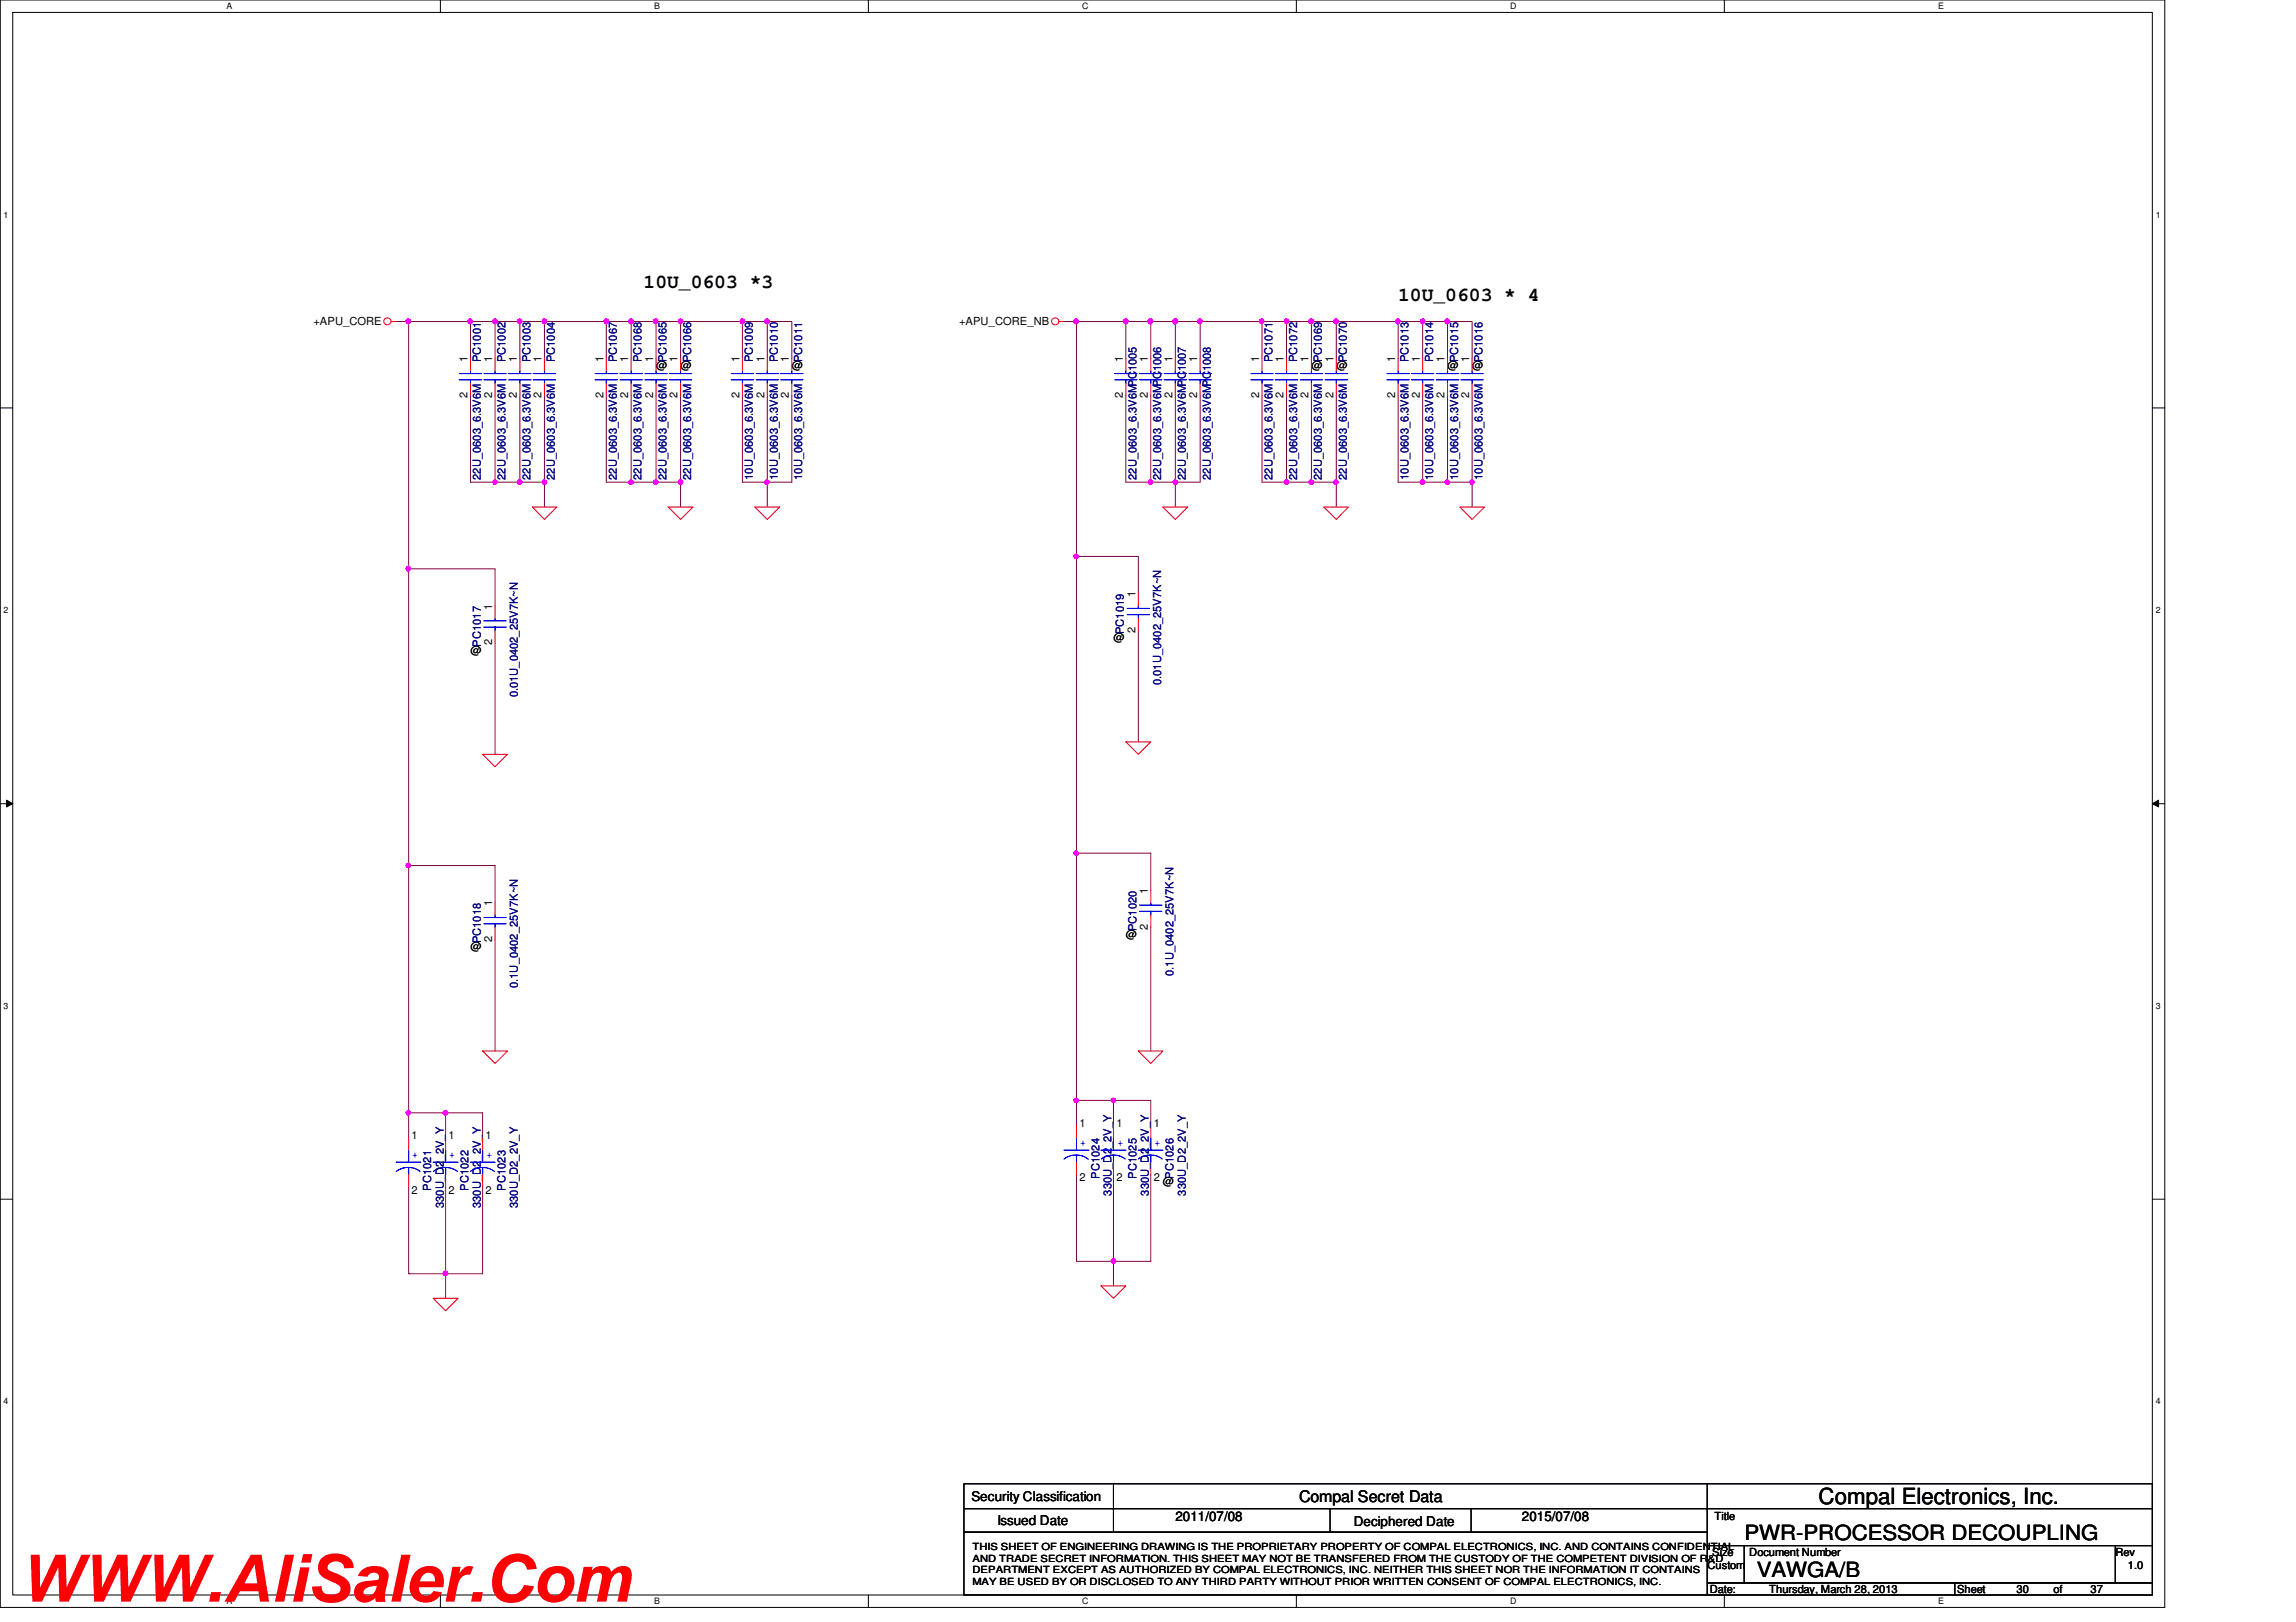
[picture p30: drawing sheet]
<svg xmlns="http://www.w3.org/2000/svg" width="297mm" height="210mm" viewBox="0 0 297 210" stroke-linecap="round" stroke-linejoin="round" font-family="sans-serif">
<defs><g id="words">
<text font-size="8.5" fill="#f00" x="2.5" y="207.3">WWW.AliSaler.Com</text>
<text font-size="2.9" x="235.3" y="194.6">Compal Electronics, Inc.</text>
<g font-size="2.7">
<text x="225.7" y="199.3">PWR-PROCESSOR DECOUPLING</text>
<text x="227.3" y="204.1">VAWGA/B</text>
</g>
<g font-size="2.5">
<text x="83.3" y="37.3">10U_0603 *3</text>
<text x="180.9" y="38.9">10U_0603 * 4</text>
</g>
<text font-size="2.1" x="168.1" y="194.4">Compal Secret Data</text>
<g font-size="1.7">
<text x="125.7" y="194.3">Security Classification</text>
<text x="129" y="197.3">Issued Date</text>
<text x="152.1" y="196.8">2011/07/08</text>
<text x="175.1" y="197.5">Deciphered Date</text>
<text x="196.9" y="196.8">2015/07/08</text>
</g>
<g font-size="1.4">
<text x="40.6" y="42">+APU_CORE</text>
<text x="124.1" y="42">+APU_CORE_NB</text>
<text x="60.5" y="46.9" transform="rotate(-90 60.5 46.9)">1</text>
<text x="63.7" y="46.9" transform="rotate(-90 63.7 46.9)">1</text>
<text x="66.9" y="46.9" transform="rotate(-90 66.9 46.9)">1</text>
<text x="70.1" y="46.9" transform="rotate(-90 70.1 46.9)">1</text>
<text x="78.1" y="46.9" transform="rotate(-90 78.1 46.9)">1</text>
<text x="81.3" y="46.9" transform="rotate(-90 81.3 46.9)">1</text>
<text x="84.5" y="46.9" transform="rotate(-90 84.5 46.9)">1</text>
<text x="84.9" y="47.8">@</text>
<text x="87.7" y="46.9" transform="rotate(-90 87.7 46.9)">1</text>
<text x="88" y="47.8">@</text>
<text x="95.7" y="46.9" transform="rotate(-90 95.7 46.9)">1</text>
<text x="98.9" y="46.9" transform="rotate(-90 98.9 46.9)">1</text>
<text x="102.1" y="46.9" transform="rotate(-90 102.1 46.9)">1</text>
<text x="102.4" y="47.8">@</text>
<text x="145.3" y="46.9" transform="rotate(-90 145.3 46.9)">1</text>
<text x="148.5" y="46.9" transform="rotate(-90 148.5 46.9)">1</text>
<text x="151.7" y="46.9" transform="rotate(-90 151.7 46.9)">1</text>
<text x="154.9" y="46.9" transform="rotate(-90 154.9 46.9)">1</text>
<text x="162.9" y="46.9" transform="rotate(-90 162.9 46.9)">1</text>
<text x="166.1" y="46.9" transform="rotate(-90 166.1 46.9)">1</text>
<text x="169.3" y="46.9" transform="rotate(-90 169.3 46.9)">1</text>
<text x="169.7" y="47.8">@</text>
<text x="172.5" y="46.9" transform="rotate(-90 172.5 46.9)">1</text>
<text x="172.9" y="47.8">@</text>
<text x="180.5" y="46.9" transform="rotate(-90 180.5 46.9)">1</text>
<text x="183.7" y="46.9" transform="rotate(-90 183.7 46.9)">1</text>
<text x="186.9" y="46.9" transform="rotate(-90 186.9 46.9)">1</text>
<text x="187.3" y="47.8">@</text>
<text x="190.1" y="46.9" transform="rotate(-90 190.1 46.9)">1</text>
<text x="190.5" y="47.8">@</text>
<text x="60.5" y="51.5" transform="rotate(-90 60.5 51.5)">2</text>
<text x="63.7" y="51.5" transform="rotate(-90 63.7 51.5)">2</text>
<text x="66.9" y="51.5" transform="rotate(-90 66.9 51.5)">2</text>
<text x="70.1" y="51.5" transform="rotate(-90 70.1 51.5)">2</text>
<text x="78.1" y="51.5" transform="rotate(-90 78.1 51.5)">2</text>
<text x="81.3" y="51.5" transform="rotate(-90 81.3 51.5)">2</text>
<text x="84.5" y="51.5" transform="rotate(-90 84.5 51.5)">2</text>
<text x="87.7" y="51.5" transform="rotate(-90 87.7 51.5)">2</text>
<text x="95.7" y="51.5" transform="rotate(-90 95.7 51.5)">2</text>
<text x="98.9" y="51.5" transform="rotate(-90 98.9 51.5)">2</text>
<text x="102.1" y="51.5" transform="rotate(-90 102.1 51.5)">2</text>
<text x="145.3" y="51.5" transform="rotate(-90 145.3 51.5)">2</text>
<text x="148.5" y="51.5" transform="rotate(-90 148.5 51.5)">2</text>
<text x="151.7" y="51.5" transform="rotate(-90 151.7 51.5)">2</text>
<text x="154.9" y="51.5" transform="rotate(-90 154.9 51.5)">2</text>
<text x="162.9" y="51.5" transform="rotate(-90 162.9 51.5)">2</text>
<text x="166.1" y="51.5" transform="rotate(-90 166.1 51.5)">2</text>
<text x="169.3" y="51.5" transform="rotate(-90 169.3 51.5)">2</text>
<text x="172.5" y="51.5" transform="rotate(-90 172.5 51.5)">2</text>
<text x="180.5" y="51.5" transform="rotate(-90 180.5 51.5)">2</text>
<text x="183.7" y="51.5" transform="rotate(-90 183.7 51.5)">2</text>
<text x="186.9" y="51.5" transform="rotate(-90 186.9 51.5)">2</text>
<text x="190.1" y="51.5" transform="rotate(-90 190.1 51.5)">2</text>
<text x="146.9" y="77.3" transform="rotate(-90 146.9 77.3)">1</text>
<text x="63.7" y="83.5" transform="rotate(-90 63.7 83.5)">2</text>
<text x="63.7" y="78.9" transform="rotate(-90 63.7 78.9)">1</text>
<text x="144.1" y="83">@</text>
<text x="146.9" y="81.9" transform="rotate(-90 146.9 81.9)">2</text>
<text x="60.9" y="84.6">@</text>
<text x="63.7" y="117.3" transform="rotate(-90 63.7 117.3)">1</text>
<text x="148.5" y="115.7" transform="rotate(-90 148.5 115.7)">1</text>
<text x="60.9" y="123">@</text>
<text x="63.7" y="121.9" transform="rotate(-90 63.7 121.9)">2</text>
<text x="145.7" y="121.4">@</text>
<text x="148.5" y="120.3" transform="rotate(-90 148.5 120.3)">2</text>
<text x="53.3" y="147.4">1</text>
<text x="58" y="147.4">1</text>
<text x="62.8" y="147.4">1</text>
<text x="139.7" y="145.8">1</text>
<text x="144.4" y="145.8">1</text>
<text x="149.3" y="145.8">1</text>
<text x="53.3" y="154.5">2</text>
<text x="58" y="154.5">2</text>
<text x="62.8" y="154.5">2</text>
<text x="139.7" y="152.9">2</text>
<text x="144.4" y="152.9">2</text>
<text x="149.3" y="152.9">2</text>
<text x="150.4" y="153.4">@</text>
<text x="221.8" y="196.8">Title</text>
<text x="220.9" y="203">Custom</text>
<text x="221.5" y="201.4">Size</text>
<text x="226.3" y="201.4">Document Number</text>
<text x="273.7" y="201.4">Rev</text>
<text x="275.3" y="203">1.0</text>
<text x="221.2" y="206.2">Date:</text>
<text x="228.9" y="206.2">Thursday, March 28, 2013</text>
<text x="253.2" y="206.2">Sheet</text>
<text x="260.9" y="206.2">30</text>
<text x="265.7" y="206.2">of</text>
<text x="270.5" y="206.2">37</text>
</g>
<g font-size="1.4" fill="#000080">
<text x="62.2" y="46.9" transform="rotate(-90 62.2 46.9)">PC1001</text>
<text x="65.4" y="46.9" transform="rotate(-90 65.4 46.9)">PC1002</text>
<text x="68.6" y="46.9" transform="rotate(-90 68.6 46.9)">PC1003</text>
<text x="71.8" y="46.9" transform="rotate(-90 71.8 46.9)">PC1004</text>
<text x="79.8" y="46.9" transform="rotate(-90 79.8 46.9)">PC1067</text>
<text x="83" y="46.9" transform="rotate(-90 83 46.9)">PC1068</text>
<text x="86.2" y="46.9" transform="rotate(-90 86.2 46.9)">PC1065</text>
<text x="89.4" y="46.9" transform="rotate(-90 89.4 46.9)">PC1066</text>
<text x="97.4" y="46.9" transform="rotate(-90 97.4 46.9)">PC1009</text>
<text x="100.6" y="46.9" transform="rotate(-90 100.6 46.9)">PC1010</text>
<text x="103.8" y="46.9" transform="rotate(-90 103.8 46.9)">PC1011</text>
<text x="164.6" y="46.9" transform="rotate(-90 164.6 46.9)">PC1071</text>
<text x="167.8" y="46.9" transform="rotate(-90 167.8 46.9)">PC1072</text>
<text x="171" y="46.9" transform="rotate(-90 171 46.9)">PC1069</text>
<text x="174.2" y="46.9" transform="rotate(-90 174.2 46.9)">PC1070</text>
<text x="182.2" y="46.9" transform="rotate(-90 182.2 46.9)">PC1013</text>
<text x="185.4" y="46.9" transform="rotate(-90 185.4 46.9)">PC1014</text>
<text x="188.6" y="46.9" transform="rotate(-90 188.6 46.9)">PC1015</text>
<text x="191.8" y="46.9" transform="rotate(-90 191.8 46.9)">PC1016</text>
<text x="62.2" y="62.1" transform="rotate(-90 62.2 62.1)">22U_0603_6.3V6M</text>
<text x="65.4" y="62.1" transform="rotate(-90 65.4 62.1)">22U_0603_6.3V6M</text>
<text x="68.6" y="62.1" transform="rotate(-90 68.6 62.1)">22U_0603_6.3V6M</text>
<text x="71.8" y="62.1" transform="rotate(-90 71.8 62.1)">22U_0603_6.3V6M</text>
<text x="79.8" y="62.1" transform="rotate(-90 79.8 62.1)">22U_0603_6.3V6M</text>
<text x="83" y="62.1" transform="rotate(-90 83 62.1)">22U_0603_6.3V6M</text>
<text x="86.2" y="62.1" transform="rotate(-90 86.2 62.1)">22U_0603_6.3V6M</text>
<text x="89.4" y="62.1" transform="rotate(-90 89.4 62.1)">22U_0603_6.3V6M</text>
<text x="97.4" y="62.1" transform="rotate(-90 97.4 62.1)">10U_0603_6.3V6M</text>
<text x="100.6" y="62.1" transform="rotate(-90 100.6 62.1)">10U_0603_6.3V6M</text>
<text x="103.8" y="62.1" transform="rotate(-90 103.8 62.1)">10U_0603_6.3V6M</text>
<text x="147" y="62.1" transform="rotate(-90 147 62.1)">22U_0603_6.3V6MPC1005</text>
<text x="150.2" y="62.1" transform="rotate(-90 150.2 62.1)">22U_0603_6.3V6MPC1006</text>
<text x="153.4" y="62.1" transform="rotate(-90 153.4 62.1)">22U_0603_6.3V6MPC1007</text>
<text x="156.6" y="62.1" transform="rotate(-90 156.6 62.1)">22U_0603_6.3V6MPC1008</text>
<text x="164.6" y="62.1" transform="rotate(-90 164.6 62.1)">22U_0603_6.3V6M</text>
<text x="167.8" y="62.1" transform="rotate(-90 167.8 62.1)">22U_0603_6.3V6M</text>
<text x="171" y="62.1" transform="rotate(-90 171 62.1)">22U_0603_6.3V6M</text>
<text x="174.2" y="62.1" transform="rotate(-90 174.2 62.1)">22U_0603_6.3V6M</text>
<text x="182.2" y="62.1" transform="rotate(-90 182.2 62.1)">10U_0603_6.3V6M</text>
<text x="185.4" y="62.1" transform="rotate(-90 185.4 62.1)">10U_0603_6.3V6M</text>
<text x="188.6" y="62.1" transform="rotate(-90 188.6 62.1)">10U_0603_6.3V6M</text>
<text x="191.8" y="62.1" transform="rotate(-90 191.8 62.1)">10U_0603_6.3V6M</text>
<text x="62.2" y="83.7" transform="rotate(-90 62.2 83.7)">PC1017</text>
<text x="145.4" y="82.1" transform="rotate(-90 145.4 82.1)">PC1019</text>
<text x="150.2" y="88.6" transform="rotate(-90 150.2 88.6)">0.01U_0402_25V7K~N</text>
<text x="67" y="90.3" transform="rotate(-90 67 90.3)">0.01U_0402_25V7K~N</text>
<text x="62.2" y="122.1" transform="rotate(-90 62.2 122.1)">PC1018</text>
<text x="147" y="120.5" transform="rotate(-90 147 120.5)">PC1020</text>
<text x="67" y="127.8" transform="rotate(-90 67 127.8)">0.1U_0402_25V7K~N</text>
<text x="151.8" y="126.3" transform="rotate(-90 151.8 126.3)">0.1U_0402_25V7K~N</text>
<text x="55.8" y="154.1" transform="rotate(-90 55.8 154.1)">PC1021</text>
<text x="60.6" y="154.1" transform="rotate(-90 60.6 154.1)">PC1022</text>
<text x="65.4" y="154.1" transform="rotate(-90 65.4 154.1)">PC1023</text>
<text x="142.2" y="152.5" transform="rotate(-90 142.2 152.5)">PC1024</text>
<text x="143.8" y="154.7" transform="rotate(-90 143.8 154.7)">330U_D2_2V_Y</text>
<text x="147" y="152.5" transform="rotate(-90 147 152.5)">PC1025</text>
<text x="148.6" y="154.7" transform="rotate(-90 148.6 154.7)">330U_D2_2V_Y</text>
<text x="151.8" y="152.5" transform="rotate(-90 151.8 152.5)">PC1026</text>
<text x="153.4" y="154.7" transform="rotate(-90 153.4 154.7)">330U_D2_2V_Y</text>
<text x="57.4" y="156.3" transform="rotate(-90 57.4 156.3)">330U_D2_2V_Y</text>
<text x="62.2" y="156.3" transform="rotate(-90 62.2 156.3)">330U_D2_2V_Y</text>
<text x="67" y="156.3" transform="rotate(-90 67 156.3)">330U_D2_2V_Y</text>
</g>
<g font-size="1.4" fill="#00f">
<text x="53.3" y="149.9">+</text>
<text x="58.1" y="149.9">+</text>
<text x="62.9" y="149.9">+</text>
<text x="139.7" y="148.3">+</text>
<text x="144.6" y="148.3">+</text>
<text x="149.3" y="148.3">+</text>
</g>
<g font-size="1.3">
<text x="125.8" y="200.6">THIS SHEET OF ENGINEERING DRAWING IS THE PROPRIETARY PROPERTY OF COMPAL ELECTRONICS, INC. AND CONTAINS CONFIDENTIAL</text>
<text x="125.8" y="202.1">AND TRADE SECRET INFORMATION. THIS SHEET MAY NOT BE TRANSFERED FROM THE CUSTODY OF THE COMPETENT DIVISION OF R&amp;D</text>
<text x="125.8" y="203.6">DEPARTMENT EXCEPT AS AUTHORIZED BY COMPAL ELECTRONICS, INC. NEITHER THIS SHEET NOR THE INFORMATION IT CONTAINS</text>
<text x="125.8" y="205.1">MAY BE USED BY OR DISCLOSED TO ANY THIRD PARTY WITHOUT PRIOR WRITTEN CONSENT OF COMPAL ELECTRONICS, INC.</text>
</g>
<g font-size="1.1">
<text x="29.3" y="1.1">A</text>
<text x="84.6" y="1.1">B</text>
<text x="140" y="1.1">C</text>
<text x="195.4" y="1.1">D</text>
<text x="250.7" y="1.1">E</text>
<text x=".5" y="28.2">1</text>
<text x="278.9" y="28.2">1</text>
<text x=".5" y="79.3">2</text>
<text x="278.9" y="79.3">2</text>
<text x=".5" y="130.6">3</text>
<text x="278.9" y="130.6">3</text>
<text x=".5" y="181.7">4</text>
<text x="278.9" y="181.7">4</text>
<text x="29.3" y="207.6">A</text>
<text x="84.6" y="207.6">B</text>
<text x="140" y="207.6">C</text>
<text x="195.4" y="207.6">D</text>
<text x="250.7" y="207.6">E</text>
</g>
</g></defs>
<path d="M0 0h280.1v208h-280.1zM1.6 1.6h276.9v204.8h-276.9z" fill="none" stroke="#000" stroke-width=".13"/>
<g fill="#fff">
<path d="M29.3 .2h.7v1.2h-.7z"/>
<path d="M29.3 206.6h.7v1.2h-.7z"/>
</g>
<path d="M57 0v1.6M57 206.4v1.6" fill="none" stroke="#000" stroke-width=".13"/>
<g fill="#fff">
<path d="M84.6 .2h.7v1.2h-.7z"/>
<path d="M84.6 206.6h.7v1.2h-.7z"/>
</g>
<path d="M112.3 0v1.6M112.3 206.4v1.6" fill="none" stroke="#000" stroke-width=".13"/>
<g fill="#fff">
<path d="M140 .2h.7v1.2h-.7z"/>
<path d="M140 206.6h.7v1.2h-.7z"/>
</g>
<path d="M167.7 0v1.6M167.7 206.4v1.6" fill="none" stroke="#000" stroke-width=".13"/>
<g fill="#fff">
<path d="M195.4 .2h.7v1.2h-.7z"/>
<path d="M195.4 206.6h.7v1.2h-.7z"/>
</g>
<path d="M223.1 0v1.6M223.1 206.4v1.6" fill="none" stroke="#000" stroke-width=".13"/>
<g fill="#fff">
<path d="M250.7 .2h.7v1.2h-.7z"/>
<path d="M250.7 206.6h.7v1.2h-.7z"/>
<path d="M.5 27.2h.6v1.2h-.6z"/>
<path d="M278.9 27.2h.6v1.2h-.6z"/>
<path d="M.5 78.4h.6v1.1h-.6z"/>
<path d="M278.9 78.4h.6v1.1h-.6z"/>
</g>
<path d="M0 52.8h1.6M278.5 52.8h1.6" fill="none" stroke="#000" stroke-width=".13"/>
<g fill="#fff">
<path d="M.5 129.6h.6v1.2h-.6z"/>
<path d="M278.9 129.6h.6v1.2h-.6z"/>
</g>
<path d="M0 104h1.6M.8 103.5l.8 .5-.8 .4zM278.5 104l.8-.5v.9zM278.5 104h1.6" fill="none" stroke="#000" stroke-width=".13"/>
<path d="M.8 103.5l.8 .5-.8 .4zM278.5 104l.8-.5v.9z" fill="#000"/>
<g fill="#fff">
<path d="M.5 180.8h.6v1.1h-.6z"/>
<path d="M278.9 180.8h.6v1.1h-.6z"/>
</g>
<path d="M0 155.2h1.6M278.5 155.2h1.6" fill="none" stroke="#000" stroke-width=".13"/>
<path d="M70.4 51.2v11.2" fill="none" stroke="#800040" stroke-width=".13"/>
<circle cx="70.4" cy="62.4" r=".3" fill="#f0f"/>
<circle cx="70.4" cy="62.4" r=".3" fill="none" stroke="#f0f" stroke-width=".13"/>
<path d="M67.3 62.4h3.1" fill="none" stroke="#800040" stroke-width=".13"/>
<circle cx="67.2" cy="62.4" r=".3" fill="#f0f"/>
<circle cx="67.2" cy="62.4" r=".3" fill="none" stroke="#f0f" stroke-width=".13"/>
<path d="M139.3 41.6h6.4" fill="none" stroke="#800040" stroke-width=".13"/>
<circle cx="139.2" cy="41.6" r=".31" fill="#f0f"/>
<circle cx="139.2" cy="41.6" r=".31" fill="none" stroke="#f0f" stroke-width=".13"/>
<path d="M60.9 41.6h3.1M64 51.2v11.2M52.9 73.6h11.1M52.9 112h11.1M52.9 147.2v-3.2h4.8v3.2M52.9 153.6v11.2M57.7 153.6v11.2M62.4 144v3.2M62.4 153.6v11.2" fill="none" stroke="#800040" stroke-width=".13"/>
<circle cx="57.6" cy="164.8" r=".31" fill="#f0f"/>
<circle cx="57.6" cy="164.8" r=".31" fill="none" stroke="#f0f" stroke-width=".13"/>
<path d="M64 41.6v4.8M67.3 41.6v4.8M60.9 62.4h3.1M64 73.6v4.8M145.7 62.4h3.2M52.9 164.8h4.8" fill="none" stroke="#800040" stroke-width=".13"/>
<circle cx="64" cy="41.6" r=".31" fill="#f0f"/>
<circle cx="64" cy="41.6" r=".31" fill="none" stroke="#f0f" stroke-width=".13"/>
<path d="M60.9 41.6v4.8M64 41.6h3.3M64 62.4h3.3" fill="none" stroke="#800040" stroke-width=".13"/>
<circle cx="67.2" cy="62.4" r=".3" fill="#f0f"/>
<circle cx="67.2" cy="62.4" r=".3" fill="none" stroke="#f0f" stroke-width=".13"/>
<circle cx="64" cy="62.4" r=".3" fill="#f0f"/>
<circle cx="64" cy="62.4" r=".3" fill="none" stroke="#f0f" stroke-width=".13"/>
<path d="M60.9 51.2v11.2M67.3 51.2v11.2M145.7 41.6v4.8M148.9 41.6v4.8" fill="none" stroke="#800040" stroke-width=".13"/>
<circle cx="148.8" cy="41.6" r=".31" fill="#f0f"/>
<circle cx="148.8" cy="41.6" r=".31" fill="none" stroke="#f0f" stroke-width=".13"/>
<path d="M145.7 51.2v11.2M148.9 51.2v11.2" fill="none" stroke="#800040" stroke-width=".13"/>
<circle cx="148.8" cy="62.4" r=".3" fill="#f0f"/>
<circle cx="148.8" cy="62.4" r=".3" fill="none" stroke="#f0f" stroke-width=".13"/>
<path d="M152.1 41.6v4.8M148.9 110.4v4.8" fill="none" stroke="#800040" stroke-width=".13"/>
<circle cx="152" cy="41.6" r=".31" fill="#f0f"/>
<circle cx="152" cy="41.6" r=".31" fill="none" stroke="#f0f" stroke-width=".13"/>
<path d="M148.9 41.6h3.2" fill="none" stroke="#800040" stroke-width=".13"/>
<circle cx="152" cy="41.6" r=".31" fill="#f0f"/>
<circle cx="152" cy="41.6" r=".31" fill="none" stroke="#f0f" stroke-width=".13"/>
<circle cx="148.8" cy="41.6" r=".31" fill="#f0f"/>
<circle cx="148.8" cy="41.6" r=".31" fill="none" stroke="#f0f" stroke-width=".13"/>
<path d="M152.1 51.2v11.2M155.3 41.6v4.8M148.9 120v16" fill="none" stroke="#800040" stroke-width=".13"/>
<circle cx="152.1" cy="62.4" r=".3" fill="#f0f"/>
<circle cx="152.1" cy="62.4" r=".3" fill="none" stroke="#f0f" stroke-width=".13"/>
<path d="M67.3 41.6h3.1v4.8M155.3 51.2v11.2h-6.4" fill="none" stroke="#800040" stroke-width=".13"/>
<circle cx="67.2" cy="41.6" r=".31" fill="#f0f"/>
<circle cx="67.2" cy="41.6" r=".31" fill="none" stroke="#f0f" stroke-width=".13"/>
<path d="M145.7 41.6h3.2M64 112v4.8" fill="none" stroke="#800040" stroke-width=".13"/>
<circle cx="148.8" cy="41.6" r=".31" fill="#f0f"/>
<circle cx="148.8" cy="41.6" r=".31" fill="none" stroke="#f0f" stroke-width=".13"/>
<circle cx="145.6" cy="41.6" r=".32" fill="#f0f"/>
<circle cx="145.6" cy="41.6" r=".32" fill="none" stroke="#f0f" stroke-width=".13"/>
<path d="M152.1 41.6h3.2" fill="none" stroke="#800040" stroke-width=".13"/>
<circle cx="152" cy="41.6" r=".31" fill="#f0f"/>
<circle cx="152" cy="41.6" r=".31" fill="none" stroke="#f0f" stroke-width=".13"/>
<path d="M144.1 142.4h4.8" fill="none" stroke="#800040" stroke-width=".13"/>
<circle cx="144.1" cy="142.4" r=".3" fill="#f0f"/>
<circle cx="144.1" cy="142.4" r=".3" fill="none" stroke="#f0f" stroke-width=".13"/>
<path d="M57.7 144h4.7" fill="none" stroke="#800040" stroke-width=".13"/>
<circle cx="57.6" cy="144" r=".31" fill="#f0f"/>
<circle cx="57.6" cy="144" r=".31" fill="none" stroke="#f0f" stroke-width=".13"/>
<path d="M51.3 41.6h1.6v32M70.4 62.4v3.2" fill="none" stroke="#800040" stroke-width=".13"/>
<circle cx="52.8" cy="41.6" r=".31" fill="#f0f"/>
<circle cx="52.8" cy="41.6" r=".31" fill="none" stroke="#f0f" stroke-width=".13"/>
<path d="M52.9 73.6v38.4" fill="none" stroke="#800040" stroke-width=".13"/>
<circle cx="52.8" cy="112" r=".3" fill="#f0f"/>
<circle cx="52.8" cy="112" r=".3" fill="none" stroke="#f0f" stroke-width=".13"/>
<circle cx="52.8" cy="73.6" r=".31" fill="#f0f"/>
<circle cx="52.8" cy="73.6" r=".31" fill="none" stroke="#f0f" stroke-width=".13"/>
<path d="M139.3 41.6v30.4M152.1 62.4v3.2M64 83.2v14.4M64 121.6v14.4M57.7 164.8v3.2" fill="none" stroke="#800040" stroke-width=".13"/>
<circle cx="139.2" cy="72" r=".3" fill="#f0f"/>
<circle cx="139.2" cy="72" r=".3" fill="none" stroke="#f0f" stroke-width=".13"/>
<path d="M137.7 41.6h1.6M139.3 72v38.4" fill="none" stroke="#800040" stroke-width=".13"/>
<circle cx="139.2" cy="110.4" r=".3" fill="#f0f"/>
<circle cx="139.2" cy="110.4" r=".3" fill="none" stroke="#f0f" stroke-width=".13"/>
<path d="M139.3 142.4v3.2M139.3 152v11.2M144.1 142.4v3.2M144.1 152v11.2M148.9 152v11.2h-4.8M148.9 142.4v3.2M57.7 164.8h4.7M144.1 163.2v3.2" fill="none" stroke="#800040" stroke-width=".13"/>
<circle cx="144.1" cy="163.2" r=".3" fill="#f0f"/>
<circle cx="144.1" cy="163.2" r=".3" fill="none" stroke="#f0f" stroke-width=".13"/>
<path d="M139.3 142.4h4.8M139.3 163.2h4.8" fill="none" stroke="#800040" stroke-width=".13"/>
<circle cx="139.2" cy="142.4" r=".3" fill="#f0f"/>
<circle cx="139.2" cy="142.4" r=".3" fill="none" stroke="#f0f" stroke-width=".13"/>
<path d="M52.9 41.6h8M147.3 72v4.8M147.3 81.6v14.4" fill="none" stroke="#800040" stroke-width=".13"/>
<circle cx="60.8" cy="41.6" r=".31" fill="#f0f"/>
<circle cx="60.8" cy="41.6" r=".31" fill="none" stroke="#f0f" stroke-width=".13"/>
<path d="M52.9 112v32" fill="none" stroke="#800040" stroke-width=".13"/>
<circle cx="52.8" cy="144" r=".3" fill="#f0f"/>
<circle cx="52.8" cy="144" r=".3" fill="none" stroke="#f0f" stroke-width=".13"/>
<path d="M99.3 51.2v14.4M139.3 72h8M148.9 110.4h-9.6v32" fill="none" stroke="#800040" stroke-width=".13"/>
<circle cx="99.2" cy="62.4" r=".3" fill="#f0f"/>
<circle cx="99.2" cy="62.4" r=".3" fill="none" stroke="#f0f" stroke-width=".13"/>
<path d="M96 51.2v11.2M99.3 41.6h-3.3v4.8M99.3 41.6v4.8M99.3 41.6h3.1v4.8M102.4 51.2v11.2" fill="none" stroke="#800040" stroke-width=".13"/>
<circle cx="99.2" cy="41.6" r=".31" fill="#f0f"/>
<circle cx="99.2" cy="41.6" r=".31" fill="none" stroke="#f0f" stroke-width=".13"/>
<path d="M70.4 41.6h8M96 62.4h6.4" fill="none" stroke="#800040" stroke-width=".13"/>
<circle cx="70.4" cy="41.6" r=".31" fill="#f0f"/>
<circle cx="70.4" cy="41.6" r=".31" fill="none" stroke="#f0f" stroke-width=".13"/>
<circle cx="78.4" cy="41.6" r=".31" fill="#f0f"/>
<circle cx="78.4" cy="41.6" r=".31" fill="none" stroke="#f0f" stroke-width=".13"/>
<path d="M190.4 62.4v3.2" fill="none" stroke="#800040" stroke-width=".13"/>
<circle cx="190.4" cy="62.4" r=".3" fill="#f0f"/>
<circle cx="190.4" cy="62.4" r=".3" fill="none" stroke="#f0f" stroke-width=".13"/>
<path d="M184.1 51.2v11.2" fill="none" stroke="#800040" stroke-width=".13"/>
<circle cx="184.1" cy="62.4" r=".3" fill="#f0f"/>
<circle cx="184.1" cy="62.4" r=".3" fill="none" stroke="#f0f" stroke-width=".13"/>
<path d="M180.9 51.2v11.2M187.3 51.2v11.2" fill="none" stroke="#800040" stroke-width=".13"/>
<circle cx="187.2" cy="62.4" r=".3" fill="#f0f"/>
<circle cx="187.2" cy="62.4" r=".3" fill="none" stroke="#f0f" stroke-width=".13"/>
<path d="M180.9 46.4v-4.8h3.2v4.8M187.3 46.4v-4.8h3.1v4.8" fill="none" stroke="#800040" stroke-width=".13"/>
<circle cx="187.2" cy="41.6" r=".31" fill="#f0f"/>
<circle cx="187.2" cy="41.6" r=".31" fill="none" stroke="#f0f" stroke-width=".13"/>
<path d="M184.1 41.6h3.2" fill="none" stroke="#800040" stroke-width=".13"/>
<circle cx="184" cy="41.6" r=".31" fill="#f0f"/>
<circle cx="184" cy="41.6" r=".31" fill="none" stroke="#f0f" stroke-width=".13"/>
<path d="M155.3 41.6h8M190.4 51.2v11.2h-9.5" fill="none" stroke="#800040" stroke-width=".13"/>
<circle cx="155.2" cy="41.6" r=".31" fill="#f0f"/>
<circle cx="155.2" cy="41.6" r=".31" fill="none" stroke="#f0f" stroke-width=".13"/>
<circle cx="163.2" cy="41.6" r=".31" fill="#f0f"/>
<circle cx="163.2" cy="41.6" r=".31" fill="none" stroke="#f0f" stroke-width=".13"/>
<path d="M88 51.2v11.2" fill="none" stroke="#800040" stroke-width=".13"/>
<circle cx="88" cy="62.4" r=".3" fill="#f0f"/>
<circle cx="88" cy="62.4" r=".3" fill="none" stroke="#f0f" stroke-width=".13"/>
<path d="M81.7 51.2v11.2" fill="none" stroke="#800040" stroke-width=".13"/>
<circle cx="81.6" cy="62.4" r=".31" fill="#f0f"/>
<circle cx="81.6" cy="62.4" r=".31" fill="none" stroke="#f0f" stroke-width=".13"/>
<path d="M78.4 51.2v11.2M84.9 51.2v11.2" fill="none" stroke="#800040" stroke-width=".13"/>
<circle cx="84.8" cy="62.4" r=".3" fill="#f0f"/>
<circle cx="84.8" cy="62.4" r=".3" fill="none" stroke="#f0f" stroke-width=".13"/>
<path d="M81.7 41.6h-3.3v4.8" fill="none" stroke="#800040" stroke-width=".13"/>
<circle cx="81.6" cy="41.6" r=".32" fill="#f0f"/>
<circle cx="81.6" cy="41.6" r=".32" fill="none" stroke="#f0f" stroke-width=".13"/>
<path d="M84.9 41.6h-3.2v4.8" fill="none" stroke="#800040" stroke-width=".13"/>
<circle cx="84.8" cy="41.6" r=".31" fill="#f0f"/>
<circle cx="84.8" cy="41.6" r=".31" fill="none" stroke="#f0f" stroke-width=".13"/>
<path d="M88 41.6h-3.1v4.8" fill="none" stroke="#800040" stroke-width=".13"/>
<circle cx="88" cy="41.6" r=".31" fill="#f0f"/>
<circle cx="88" cy="41.6" r=".31" fill="none" stroke="#f0f" stroke-width=".13"/>
<path d="M96 41.6h-8v4.8" fill="none" stroke="#800040" stroke-width=".13"/>
<circle cx="96" cy="41.6" r=".31" fill="#f0f"/>
<circle cx="96" cy="41.6" r=".31" fill="none" stroke="#f0f" stroke-width=".13"/>
<path d="M172.9 51.2v11.2M78.4 62.4h9.6v3.2" fill="none" stroke="#800040" stroke-width=".13"/>
<circle cx="172.8" cy="62.4" r=".3" fill="#f0f"/>
<circle cx="172.8" cy="62.4" r=".3" fill="none" stroke="#f0f" stroke-width=".13"/>
<path d="M166.4 51.2v11.2" fill="none" stroke="#800040" stroke-width=".13"/>
<circle cx="166.4" cy="62.4" r=".3" fill="#f0f"/>
<circle cx="166.4" cy="62.4" r=".3" fill="none" stroke="#f0f" stroke-width=".13"/>
<path d="M163.3 51.2v11.2M169.7 51.2v11.2" fill="none" stroke="#800040" stroke-width=".13"/>
<circle cx="169.6" cy="62.4" r=".31" fill="#f0f"/>
<circle cx="169.6" cy="62.4" r=".31" fill="none" stroke="#f0f" stroke-width=".13"/>
<path d="M163.3 41.6v4.8M166.4 46.4v-4.8h3.3v4.8M172.9 41.6v4.8M163.3 62.4h9.6v3.2" fill="none" stroke="#800040" stroke-width=".13"/>
<circle cx="169.6" cy="41.6" r=".32" fill="#f0f"/>
<circle cx="169.6" cy="41.6" r=".32" fill="none" stroke="#f0f" stroke-width=".13"/>
<path d="M169.7 41.6h3.2" fill="none" stroke="#800040" stroke-width=".13"/>
<circle cx="172.8" cy="41.6" r=".31" fill="#f0f"/>
<circle cx="172.8" cy="41.6" r=".31" fill="none" stroke="#f0f" stroke-width=".13"/>
<path d="M163.3 41.6h3.1" fill="none" stroke="#800040" stroke-width=".13"/>
<circle cx="166.4" cy="41.6" r=".31" fill="#f0f"/>
<circle cx="166.4" cy="41.6" r=".31" fill="none" stroke="#f0f" stroke-width=".13"/>
<path d="M172.9 41.6h8" fill="none" stroke="#800040" stroke-width=".13"/>
<circle cx="180.8" cy="41.6" r=".31" fill="#f0f"/>
<circle cx="180.8" cy="41.6" r=".31" fill="none" stroke="#f0f" stroke-width=".13"/>
<g fill="none" stroke="#f00" stroke-width=".13">
<path d="M50.6 41.6h.7M60.9 46.4v1.6M60.9 49.6v1.6M64 46.4v1.6M64 49.6v1.6M67.3 46.4v1.6M67.3 49.6v1.6M70.4 46.4v1.6M70.4 49.6v1.6M78.4 46.4v1.6M78.4 49.6v1.6M81.7 46.4v1.6"/>
<path d="M81.7 49.6v1.6M84.9 46.4v1.6M84.9 49.6v1.6M88 46.4v1.6M88 49.6v1.6M96 46.4v1.6M96 49.6v1.6M99.3 46.4v1.6M99.3 49.6v1.6M102.4 46.4v1.6M102.4 49.6v1.6M137 41.6h.7"/>
<path d="M145.7 46.4v1.6M145.7 49.6v1.6M148.9 46.4v1.6M148.9 49.6v1.6M152.1 46.4v1.6M152.1 49.6v1.6M155.3 46.4v1.6M155.3 49.6v1.6M163.3 46.4v1.6M163.3 49.6v1.6M166.4 46.4v1.6M166.4 49.6v1.6"/>
<path d="M169.7 46.4v1.6M169.7 49.6v1.6M172.9 46.4v1.6M172.9 49.6v1.6M180.9 46.4v1.6M180.9 49.6v1.6M184.1 46.4v1.6M184.1 49.6v1.6M187.3 46.4v1.6M187.3 49.6v1.6M190.4 46.4v1.6M190.4 49.6v1.6"/>
<path d="M64 78.4v1.6M68.9 65.6h3.1l-1.6 1.6zM86.4 65.6h3.3l-1.7 1.6zM97.7 65.6h3.2l-1.6 1.6zM147.3 76.8v1.6M150.4 65.6h3.3l-1.6 1.6zM171.3 65.6h3.1l-1.5 1.6zM188.9 65.6h3.2l-1.7 1.6zM62.4 97.6h3.3l-1.7 1.6zM64 81.6v1.6M145.7 96h3.2l-1.6 1.6zM147.3 80v1.6"/>
<path d="M64 116.8v1.6M148.9 115.2v1.6M148.9 118.4v1.6M62.4 136h3.3l-1.7 1.6zM64 120v1.6M147.3 136h3.1l-1.5 1.6zM52.9 147.2v1.6M52.9 152v1.6M57.7 147.2v1.6M57.7 152v1.6M62.4 147.2v1.6M62.4 152v1.6"/>
<path d="M139.3 145.6v1.6M139.3 150.4v1.6M144.1 145.6v1.6M144.1 150.4v1.6M148.9 145.6v1.6M148.9 150.4v1.6M56 168h3.3l-1.6 1.6zM142.4 166.4h3.3l-1.6 1.6z"/>
<circle cx="50.1" cy="41.6" r=".46"/>
<circle cx="136.5" cy="41.6" r=".46"/>
</g>
<g fill="none" stroke="#000" stroke-width=".13">
<path d="M124.7 192h96.2v3.2h-96.2zM124.7 195.2h96.2v3.1h-96.2zM124.7 198.3h96.2v8.1h-96.2zM144.1 192v6.3M172.1 195.2v3.1M190.3 195.2v3.1M220.9 192h57.6v3.2h-57.6zM220.9 195.2h57.6v4.8h-57.6zM220.9 200h4.8v4.8h-4.8zM220.9 204.8h32v1.6h-32zM225.7 200h48v4.8h-48zM252.9 204.8h25.6v1.6h-25.6z"/>
<path d="M273.7 200h4.8v4.8h-4.8z"/>
</g>
<g fill="none" stroke="#00f" stroke-width=".13">
<path d="M59.4 49.1h2.9M59.4 48.3h2.9M60.9 48v.3M60.9 49.1v.5M62.6 49.1h2.9M62.6 48.3h2.9M64 48v.3M64 49.1v.5M65.8 49.1h2.9M65.8 48.3h2.9M67.3 48v.3M67.3 49.1v.5"/>
<path d="M69 49.1h2.9M69 48.3h2.9M70.4 48v.3M70.4 49.1v.5M77 49.1h2.9M77 48.3h2.9M78.4 48v.3M78.4 49.1v.5M80.2 49.1h2.9M80.2 48.3h2.9M81.7 48v.3M81.7 49.1v.5"/>
<path d="M83.4 49.1h2.9M83.4 48.3h2.9M84.9 48v.3M84.9 49.1v.5M86.6 49.1h2.9M86.6 48.3h2.9M88 48v.3M88 49.1v.5M94.6 49.1h2.9M94.6 48.3h2.9M96 48v.3M96 49.1v.5"/>
<path d="M97.8 49.1h2.9M97.8 48.3h2.9M99.3 48v.3M99.3 49.1v.5M101 49.1h2.9M101 48.3h2.9M102.4 48v.3M102.4 49.1v.5M144.2 49.1h2.9M144.2 48.3h2.9M145.7 48v.3M145.7 49.1v.5"/>
<path d="M147.4 49.1h2.9M147.4 48.3h2.9M148.9 48v.3M148.9 49.1v.5M150.6 49.1h2.9M150.6 48.3h2.9M152.1 48v.3M152.1 49.1v.5M153.8 49.1h2.9M153.8 48.3h2.9M155.3 48v.3M155.3 49.1v.5"/>
<path d="M161.8 49.1h2.9M161.8 48.3h2.9M163.3 48v.3M163.3 49.1v.5M165 49.1h2.9M165 48.3h2.9M166.4 48v.3M166.4 49.1v.5M168.2 49.1h2.9M168.2 48.3h2.9M169.7 48v.3M169.7 49.1v.5"/>
<path d="M171.4 49.1h2.9M171.4 48.3h2.9M172.9 48v.3M172.9 49.1v.5M179.4 49.1h2.9M179.4 48.3h2.9M180.9 48v.3M180.9 49.1v.5M182.6 49.1h2.9M182.6 48.3h2.9M184.1 48v.3M184.1 49.1v.5"/>
<path d="M185.8 49.1h2.9M185.8 48.3h2.9M187.3 48v.3M187.3 49.1v.5M189 49.1h2.9M189 48.3h2.9M190.4 48v.3M190.4 49.1v.5M145.8 79.5h2.9M145.8 78.7h2.9M147.3 78.4v.3M147.3 79.5v.5"/>
<path d="M62.6 81.1h2.9M62.6 80.3h2.9M64 80v.3M64 81.1v.5M62.6 119.5h2.9M62.6 118.7h2.9M64 118.4v.3M64 119.5v.5M147.4 117.9h2.9M147.4 117.1h2.9M148.9 116.8v.3M148.9 117.9v.5"/>
<path d="M51.3 150.4h3.1M51.3 151.6a2.6 2.6 0 0 1 3 0M52.9 148.8v1.6M52.9 151.1v.9M56 150.4h3.3M56.1 151.6a2.6 2.6 0 0 1 3.1 0M57.7 148.8v1.6M57.7 151.1v.9M60.9 150.4h3.1M60.9 151.6a2.6 2.6 0 0 1 3.1 0M62.4 148.8v1.6M62.4 151.1v.9"/>
<path d="M137.7 148.8h3.2M137.7 150a2.58 2.58 0 0 1 3.1 0M139.3 147.2v1.6M139.3 149.5v.9M142.4 148.8h3.3M142.5 150a2.6 2.6 0 0 1 3.1 0M144.1 147.2v1.6M144.1 149.5v.9M147.3 148.8h3.1M147.3 150a2.6 2.6 0 0 1 3.1 0M148.9 147.2v1.6M148.9 149.5v.9"/>
</g>
<circle cx="70.4" cy="62.4" r=".3" fill="#f0f"/>
<circle cx="70.4" cy="62.4" r=".3" fill="none" stroke="#f0f" stroke-width=".13"/>
<circle cx="67.2" cy="62.4" r=".3" fill="#f0f"/>
<circle cx="67.2" cy="62.4" r=".3" fill="none" stroke="#f0f" stroke-width=".13"/>
<circle cx="139.2" cy="41.6" r=".31" fill="#f0f"/>
<circle cx="139.2" cy="41.6" r=".31" fill="none" stroke="#f0f" stroke-width=".13"/>
<circle cx="57.6" cy="164.8" r=".31" fill="#f0f"/>
<circle cx="57.6" cy="164.8" r=".31" fill="none" stroke="#f0f" stroke-width=".13"/>
<circle cx="64" cy="41.6" r=".31" fill="#f0f"/>
<circle cx="64" cy="41.6" r=".31" fill="none" stroke="#f0f" stroke-width=".13"/>
<circle cx="67.2" cy="62.4" r=".3" fill="#f0f"/>
<circle cx="67.2" cy="62.4" r=".3" fill="none" stroke="#f0f" stroke-width=".13"/>
<circle cx="64" cy="62.4" r=".3" fill="#f0f"/>
<circle cx="64" cy="62.4" r=".3" fill="none" stroke="#f0f" stroke-width=".13"/>
<circle cx="148.8" cy="41.6" r=".31" fill="#f0f"/>
<circle cx="148.8" cy="41.6" r=".31" fill="none" stroke="#f0f" stroke-width=".13"/>
<circle cx="148.8" cy="62.4" r=".3" fill="#f0f"/>
<circle cx="148.8" cy="62.4" r=".3" fill="none" stroke="#f0f" stroke-width=".13"/>
<circle cx="152" cy="41.6" r=".31" fill="#f0f"/>
<circle cx="152" cy="41.6" r=".31" fill="none" stroke="#f0f" stroke-width=".13"/>
<circle cx="152" cy="41.6" r=".31" fill="#f0f"/>
<circle cx="152" cy="41.6" r=".31" fill="none" stroke="#f0f" stroke-width=".13"/>
<circle cx="148.8" cy="41.6" r=".31" fill="#f0f"/>
<circle cx="148.8" cy="41.6" r=".31" fill="none" stroke="#f0f" stroke-width=".13"/>
<circle cx="152.1" cy="62.4" r=".3" fill="#f0f"/>
<circle cx="152.1" cy="62.4" r=".3" fill="none" stroke="#f0f" stroke-width=".13"/>
<circle cx="67.2" cy="41.6" r=".31" fill="#f0f"/>
<circle cx="67.2" cy="41.6" r=".31" fill="none" stroke="#f0f" stroke-width=".13"/>
<circle cx="148.8" cy="41.6" r=".31" fill="#f0f"/>
<circle cx="148.8" cy="41.6" r=".31" fill="none" stroke="#f0f" stroke-width=".13"/>
<circle cx="145.6" cy="41.6" r=".32" fill="#f0f"/>
<circle cx="145.6" cy="41.6" r=".32" fill="none" stroke="#f0f" stroke-width=".13"/>
<circle cx="152" cy="41.6" r=".31" fill="#f0f"/>
<circle cx="152" cy="41.6" r=".31" fill="none" stroke="#f0f" stroke-width=".13"/>
<circle cx="144.1" cy="142.4" r=".3" fill="#f0f"/>
<circle cx="144.1" cy="142.4" r=".3" fill="none" stroke="#f0f" stroke-width=".13"/>
<circle cx="57.6" cy="144" r=".31" fill="#f0f"/>
<circle cx="57.6" cy="144" r=".31" fill="none" stroke="#f0f" stroke-width=".13"/>
<circle cx="52.8" cy="41.6" r=".31" fill="#f0f"/>
<circle cx="52.8" cy="41.6" r=".31" fill="none" stroke="#f0f" stroke-width=".13"/>
<circle cx="52.8" cy="112" r=".3" fill="#f0f"/>
<circle cx="52.8" cy="112" r=".3" fill="none" stroke="#f0f" stroke-width=".13"/>
<circle cx="52.8" cy="73.6" r=".31" fill="#f0f"/>
<circle cx="52.8" cy="73.6" r=".31" fill="none" stroke="#f0f" stroke-width=".13"/>
<circle cx="139.2" cy="72" r=".3" fill="#f0f"/>
<circle cx="139.2" cy="72" r=".3" fill="none" stroke="#f0f" stroke-width=".13"/>
<circle cx="139.2" cy="110.4" r=".3" fill="#f0f"/>
<circle cx="139.2" cy="110.4" r=".3" fill="none" stroke="#f0f" stroke-width=".13"/>
<circle cx="144.1" cy="163.2" r=".3" fill="#f0f"/>
<circle cx="144.1" cy="163.2" r=".3" fill="none" stroke="#f0f" stroke-width=".13"/>
<circle cx="139.2" cy="142.4" r=".3" fill="#f0f"/>
<circle cx="139.2" cy="142.4" r=".3" fill="none" stroke="#f0f" stroke-width=".13"/>
<circle cx="60.8" cy="41.6" r=".31" fill="#f0f"/>
<circle cx="60.8" cy="41.6" r=".31" fill="none" stroke="#f0f" stroke-width=".13"/>
<circle cx="52.8" cy="144" r=".3" fill="#f0f"/>
<circle cx="52.8" cy="144" r=".3" fill="none" stroke="#f0f" stroke-width=".13"/>
<circle cx="99.2" cy="62.4" r=".3" fill="#f0f"/>
<circle cx="99.2" cy="62.4" r=".3" fill="none" stroke="#f0f" stroke-width=".13"/>
<circle cx="99.2" cy="41.6" r=".31" fill="#f0f"/>
<circle cx="99.2" cy="41.6" r=".31" fill="none" stroke="#f0f" stroke-width=".13"/>
<circle cx="70.4" cy="41.6" r=".31" fill="#f0f"/>
<circle cx="70.4" cy="41.6" r=".31" fill="none" stroke="#f0f" stroke-width=".13"/>
<circle cx="78.4" cy="41.6" r=".31" fill="#f0f"/>
<circle cx="78.4" cy="41.6" r=".31" fill="none" stroke="#f0f" stroke-width=".13"/>
<circle cx="190.4" cy="62.4" r=".3" fill="#f0f"/>
<circle cx="190.4" cy="62.4" r=".3" fill="none" stroke="#f0f" stroke-width=".13"/>
<circle cx="184.1" cy="62.4" r=".3" fill="#f0f"/>
<circle cx="184.1" cy="62.4" r=".3" fill="none" stroke="#f0f" stroke-width=".13"/>
<circle cx="187.2" cy="62.4" r=".3" fill="#f0f"/>
<circle cx="187.2" cy="62.4" r=".3" fill="none" stroke="#f0f" stroke-width=".13"/>
<circle cx="187.2" cy="41.6" r=".31" fill="#f0f"/>
<circle cx="187.2" cy="41.6" r=".31" fill="none" stroke="#f0f" stroke-width=".13"/>
<circle cx="184" cy="41.6" r=".31" fill="#f0f"/>
<circle cx="184" cy="41.6" r=".31" fill="none" stroke="#f0f" stroke-width=".13"/>
<circle cx="155.2" cy="41.6" r=".31" fill="#f0f"/>
<circle cx="155.2" cy="41.6" r=".31" fill="none" stroke="#f0f" stroke-width=".13"/>
<circle cx="163.2" cy="41.6" r=".31" fill="#f0f"/>
<circle cx="163.2" cy="41.6" r=".31" fill="none" stroke="#f0f" stroke-width=".13"/>
<circle cx="88" cy="62.4" r=".3" fill="#f0f"/>
<circle cx="88" cy="62.4" r=".3" fill="none" stroke="#f0f" stroke-width=".13"/>
<circle cx="81.6" cy="62.4" r=".31" fill="#f0f"/>
<circle cx="81.6" cy="62.4" r=".31" fill="none" stroke="#f0f" stroke-width=".13"/>
<circle cx="84.8" cy="62.4" r=".3" fill="#f0f"/>
<circle cx="84.8" cy="62.4" r=".3" fill="none" stroke="#f0f" stroke-width=".13"/>
<circle cx="81.6" cy="41.6" r=".32" fill="#f0f"/>
<circle cx="81.6" cy="41.6" r=".32" fill="none" stroke="#f0f" stroke-width=".13"/>
<circle cx="84.8" cy="41.6" r=".31" fill="#f0f"/>
<circle cx="84.8" cy="41.6" r=".31" fill="none" stroke="#f0f" stroke-width=".13"/>
<circle cx="88" cy="41.6" r=".31" fill="#f0f"/>
<circle cx="88" cy="41.6" r=".31" fill="none" stroke="#f0f" stroke-width=".13"/>
<circle cx="96" cy="41.6" r=".31" fill="#f0f"/>
<circle cx="96" cy="41.6" r=".31" fill="none" stroke="#f0f" stroke-width=".13"/>
<circle cx="172.8" cy="62.4" r=".3" fill="#f0f"/>
<circle cx="172.8" cy="62.4" r=".3" fill="none" stroke="#f0f" stroke-width=".13"/>
<circle cx="166.4" cy="62.4" r=".3" fill="#f0f"/>
<circle cx="166.4" cy="62.4" r=".3" fill="none" stroke="#f0f" stroke-width=".13"/>
<circle cx="169.6" cy="62.4" r=".31" fill="#f0f"/>
<circle cx="169.6" cy="62.4" r=".31" fill="none" stroke="#f0f" stroke-width=".13"/>
<circle cx="169.6" cy="41.6" r=".32" fill="#f0f"/>
<circle cx="169.6" cy="41.6" r=".32" fill="none" stroke="#f0f" stroke-width=".13"/>
<circle cx="172.8" cy="41.6" r=".31" fill="#f0f"/>
<circle cx="172.8" cy="41.6" r=".31" fill="none" stroke="#f0f" stroke-width=".13"/>
<circle cx="166.4" cy="41.6" r=".31" fill="#f0f"/>
<circle cx="166.4" cy="41.6" r=".31" fill="none" stroke="#f0f" stroke-width=".13"/>
<circle cx="180.8" cy="41.6" r=".31" fill="#f0f"/>
<circle cx="180.8" cy="41.6" r=".31" fill="none" stroke="#f0f" stroke-width=".13"/>
<use href="#words"/>
</svg>
